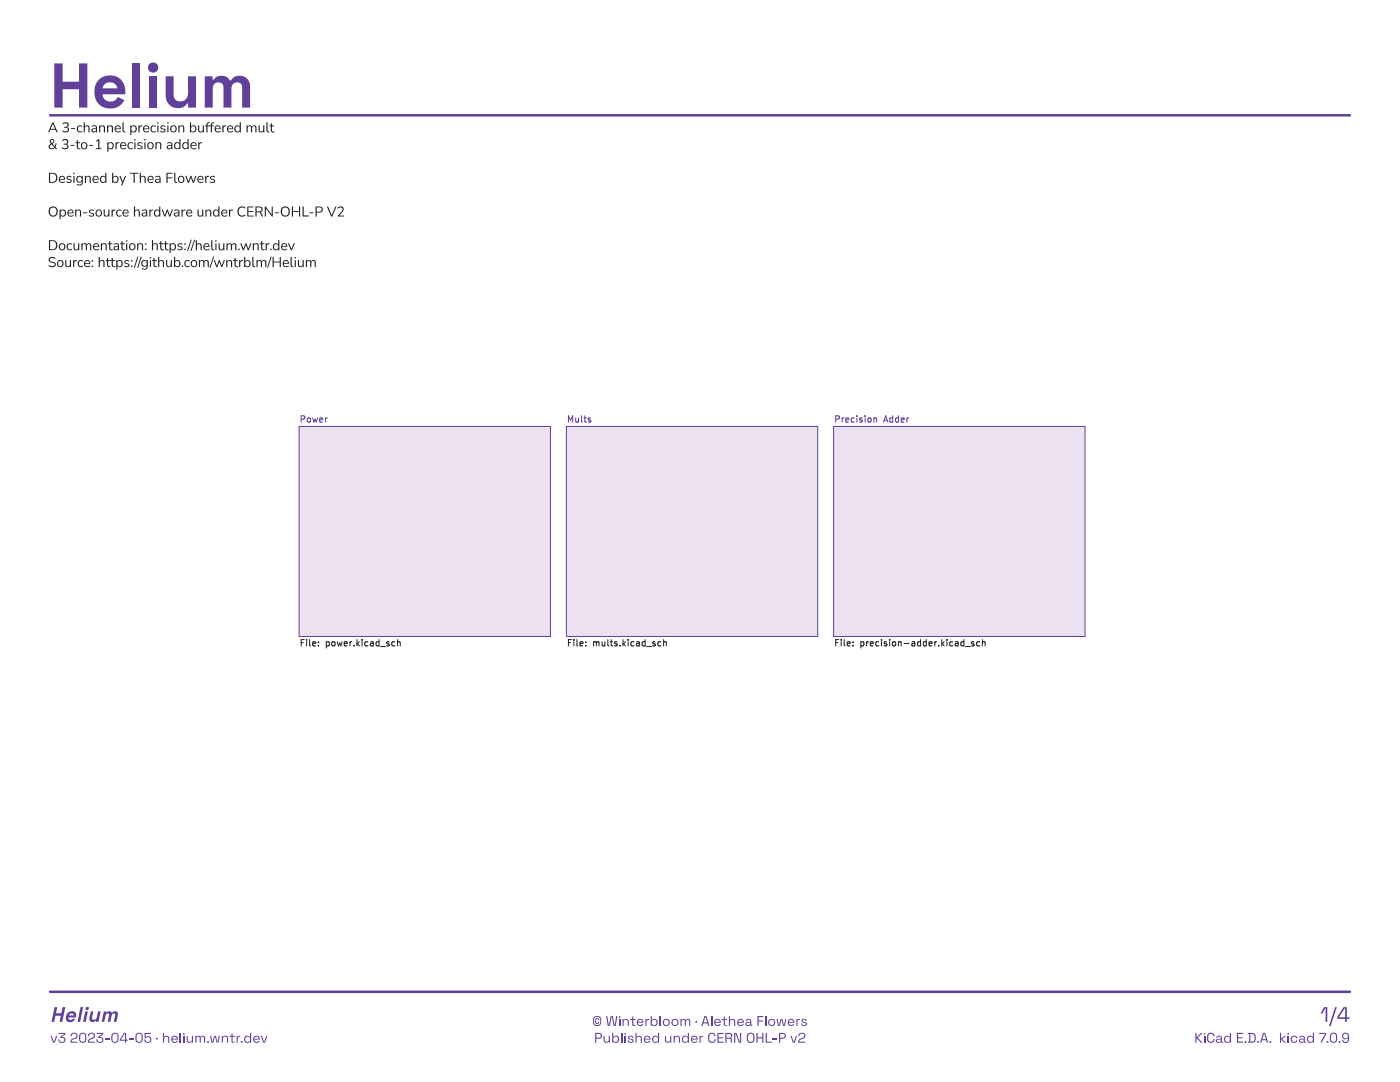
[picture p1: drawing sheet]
<svg xmlns="http://www.w3.org/2000/svg" width="279mm" height="216mm" viewBox="0 0 279 216" stroke-linecap="round" stroke-linejoin="round" font-family="sans-serif">
<g fill="#614099">
<path d="M238.6 206.1h.2v.9l.9-.9h.3l-1 1 1 1h-.3l-.9-.9v.9h-.2z" fill-rule="evenodd"/>
<path d="M240.3 206.7h.2v1.4h-.2z" fill-rule="evenodd"/>
<path d="M241.1 206.3l.7-.2 .5 .3 .1 .4h-.2l-.2-.4-.3-.1-.4 .1-.2 .3 .1 .8 .2 .3h.5l.3-.5h.2l-.1 .4-.2 .3-.7 .1-.4-.3-.1-1z" fill-rule="evenodd"/>
<path d="M242.9 206.8l.4-.1 .4 .1 .2 1 .2 .1v.2l-.3-.1-.1-.1-.4 .2-.5-.1-.1-.3 .6 .2 .3-.4-.5-.1-.4 .3 .2-.4h.7v-.3l-.2-.1h-.3l-.2 .2h-.2z" fill-rule="evenodd"/>
<path d="M244.5 206.8l.5-.1 .5 .2v-.8h.2v2h-.2v-.3l-.5 .3-.5-.2-.2-.5h.2l.1 .4 .4 .1 .3-.1 .2-.4-.2-.4-.3-.2-.4 .2-.1 .4h-.2z" fill-rule="evenodd"/>
<path d="M246.8 206.1h1.3v.2h-1v.7h.9v.2h-.9v.6h1v.3h-1.3z" fill-rule="evenodd"/>
<path d="M249 206.1h1l.5 .3 .1 1-.3 .5-1.3 .2v-.2h.3v-1.6h.2v1.5h.7l.2-.5-.2-.9-1.2-.1z" fill-rule="evenodd"/>
<path d="M252.1 206.1h.4l.6 2h-.2l-.2-.5h-.8l-.2 .5h-.2l.2-.7h.9l-.3-1.2-.4 1.2h-.2z" fill-rule="evenodd"/>
<path d="M255.5 206.1h.2v1.2l.6-.6h.3l-.7 .7 .8 .7h-.3l-.7-.6v.6h-.2z" fill-rule="evenodd"/>
<path d="M257 206.7h.2v1.4h-.2z" fill-rule="evenodd"/>
<path d="M257.8 206.8l.5-.1 .5 .2 .1 .3h-.2l-.2-.3h-.3l-.3 .1-.1 .3 .1 .4 .3 .2 .3-.1 .2-.3 .2 .1-.2 .4-.5 .1-.5-.2-.1-.6z" fill-rule="evenodd"/>
<path d="M259.4 206.8l.5-.1 .4 .1 .1 1 .2 .1v.2l-.3-.1-.1-.1-.4 .2-.5-.1-.1-.3 .7 .2 .3-.4-.5-.1-.5 .3 .3-.4h.7v-.3l-.2-.1h-.3l-.2 .2h-.2z" fill-rule="evenodd"/>
<path d="M261 206.8l.5-.1 .5 .2v-.8h.2v2h-.2v-.3l-.4 .3-.6-.2-.2-.5h.2l.2 .4 .3 .1 .4-.1 .1-.4-.1-.4-.4-.2-.3 .2-.2 .4h-.2z" fill-rule="evenodd"/>
<path d="M263.3 206.1h1.4v.3l-.9 1.7h-.2v-.3l.8-1.5h-1.1z" fill-rule="evenodd"/>
<path d="M265.6 206.3l.7-.2 .5 .3v1.1l-.3 .5-.6 .1-.4-.3-.1-.5h.2l.2 .4 .3 .2 .4-.1 .1-.4v-.9l-.4-.2-.5 .1-.1 .9h-.2v-.7z" fill-rule="evenodd"/>
<path d="M268 206.3l.7-.2 .5 .3v1.2l-.3 .4-.6 .1-.4-.3-.1-.3h.3l.2 .3 .4 .1 .3-.4v-.3l-.3 .2h-.4l-.3-.2-.2-.4 .3-.1 .2 .4 .4 .1 .3-.3-.1-.5-.5-.1-.3 .2v.2h-.3z" fill-rule="evenodd"/>
<path d="M10.1 206.7h.2l.4 1.2 .5-1.2h.2l-.5 1.4h-.3z" fill-rule="evenodd"/>
<path d="M11.7 206.1h1.3v.3l-.7 .5 .5 .1 .2 .2v.5l-.2 .3h-.9l-.2-.2-.1-.4h.3v.3l.3 .2 .5-.1 .1-.5-.7-.2v-.3l.7-.5h-1.1z" fill-rule="evenodd"/>
<path d="M14.3 206.3l.6-.2 .5 .2v.7l-1 .5-.1 .4h1.2v.2h-1.4l.1-.7 .9-.4 .1-.3-.1-.3-.3-.1-.4 .1-.1 .4h-.2z" fill-rule="evenodd"/>
<path d="M16 206.3l.6-.2 .5 .3 .1 1.1-.3 .5-.6 .1-.4-.3-.1-.5h.2l.1 .4 .4 .2 .3-.1 .2-.4v-.9l-.5-.2-.4 .1-.1 .9h-.2v-.7z" fill-rule="evenodd"/>
<path d="M17.7 206.3l.6-.2 .6 .2-.1 .7-.9 .5-.1 .4h1.1v.2h-1.3l.1-.7 .8-.4 .2-.3-.1-.3-.4-.1-.3 .1-.1 .4h-.2z" fill-rule="evenodd"/>
<path d="M19.3 206.1h1.3v.3l-.7 .5 .4 .1 .3 .2v.5l-.3 .3h-.8l-.2-.2-.1-.4h.2l.1 .3 .2 .2 .6-.1v-.5l-.7-.2v-.3l.8-.5h-1.1z" fill-rule="evenodd"/>
<path d="M21 207.2h.8v.2h-.8z" fill-rule="evenodd"/>
<path d="M22.4 206.3l.7-.2 .5 .3 .1 1.1-.4 .5-.6 .1-.4-.3-.1-.5h.2l.2 .4 .3 .2 .4-.1 .1-.4v-.9l-.4-.2-.5 .1-.1 .9h-.2v-.7z" fill-rule="evenodd"/>
<path d="M24.7 206.1h.5v1.4h.3v.2h-.3v.4h-.3v-.4h-1v-.2h1v-1.3l-.7 1.3h-.3z" fill-rule="evenodd"/>
<path d="M25.8 207.2h.8v.2h-.8z" fill-rule="evenodd"/>
<path d="M27.2 206.3l.7-.2 .5 .3 .1 1.1-.4 .5-.6 .1-.4-.3-.1-.5h.3l.1 .4 .3 .2 .4-.1 .2-.4-.1-.9-.4-.2-.4 .1-.1 .9h-.3v-.7z" fill-rule="evenodd"/>
<path d="M28.9 206.1h1.2v.2h-1v.7l.5-.2 .5 .3 .1 .5-.3 .4-.6 .1-.4-.3-.1-.4h.2l.1 .4 .4 .1 .3-.1 .2-.4-.1-.3-.3-.1-.7 .2z" fill-rule="evenodd"/>
<path d="M32.5 206.1h.2v.8l.5-.2 .5 .2 .1 1.2h-.2l-.1-1.1-.3-.1-.4 .2-.1 1h-.2z" fill-rule="evenodd"/>
<path d="M34.4 206.8l.5-.1 .5 .2 .1 .5h-1.1l.3 .5h.4l.2-.3 .2 .1-.2 .3-.5 .1-.5-.2-.1-.6h1.1l-.1-.3-.3-.2-.4 .2-.1 .3h-.2z" fill-rule="evenodd"/>
<path d="M35.9 206.1h.2v2h-.2z" fill-rule="evenodd"/>
<path d="M36.6 206.7h.2v1.4h-.2z" fill-rule="evenodd"/>
<path d="M37.3 206.7h.2v1l.3 .2 .4-.2 .1-1h.2v1.4h-.2v-.3l-.4 .3-.5-.2-.1-.3z" fill-rule="evenodd"/>
<path d="M39 206.7h.2v.2l.5-.2 .3 .2 .3-.2h.5l.1 .3v1.1h-.2v-1l-.3-.2-.3 .2v1h-.3v-1l-.3-.2-.3 .2v1h-.2z" fill-rule="evenodd"/>
<path d="M41.9 206.7h.3l.2 1.2 .3-1.2h.4l.3 1.2 .3-1.2h.2l-.3 1.4h-.4l-.3-1.3-.3 1.3h-.4z" fill-rule="evenodd"/>
<path d="M44.3 206.7h.2v.2l.4-.2 .5 .1 .1 .3v1h-.2v-1.1l-.4-.1-.4 .2v1h-.2z" fill-rule="evenodd"/>
<path d="M46.2 206.2h.2v.5h.5v.2h-.5v.9l.4 .1v.2l-.6-.1v-1.1h-.4v-.2h.4z" fill-rule="evenodd"/>
<path d="M47.2 206.7h.2l.1 .2 .5-.2v.2l-.5 .2-.1 1h-.2z" fill-rule="evenodd"/>
<path d="M48.9 206.8l.5-.1 .5 .2v-.8h.2v2h-.2v-.3l-.4 .3-.6-.2-.2-.5h.2l.2 .4 .3 .1 .4-.1 .1-.4-.1-.4-.4-.2-.3 .2-.2 .4h-.2z" fill-rule="evenodd"/>
<path d="M50.7 206.8l.5-.1 .5 .2 .2 .5h-1.2l.4 .5h.3l.2-.3 .2 .1-.2 .3-.5 .1-.4-.2-.2-.6h1.1l-.1-.3-.3-.2-.3 .2-.2 .3h-.2z" fill-rule="evenodd"/>
<path d="M52 206.7h.3l.4 1.2 .4-1.2h.3l-.5 1.4h-.4z" fill-rule="evenodd"/>
<path d="M264.2 201h.7v2.9h-.4v-2.7l-.6 1h-.4z" fill-rule="evenodd"/>
<path d="M266.5 201h.3l-1.2 3.7h-.4z" fill-rule="evenodd"/>
<path d="M268.1 201h.7v2h.5v.3h-.5v.6h-.4v-.6h-1.5v-.3h1.5v-1.8l-1.1 1.8h-.4z" fill-rule="evenodd"/>
<path d="M10.9 201h.5l-.2 1.2h1l.3-1.2h.5l-.6 2.9h-.5l.2-1.2h-1l-.3 1.2h-.5z" fill-rule="evenodd"/>
<path d="M13.5 202.1l.9-.3h.4l.3 .3 .1 .4-.1 .5h-1.4v.3l.2 .2h.4l.3-.3 .4 .2-.4 .4-.7 .2-.6-.4-.2-.4 .1-.6h1.5l-.1-.3-.3-.1-.3 .1-.3 .3h-.5z" fill-rule="evenodd"/>
<path d="M16.1 201h.5l-.6 2.9h-.5z" fill-rule="evenodd"/>
<path d="M17 201.8h.5l-.4 2.1h-.5z" fill-rule="evenodd"/>
<path d="M18.1 201.8h.5l-.2 1.4 .1 .2 .2 .1 .6-.4 .3-1.3h.5l-.4 2.1h-.6l.1-.3-.6 .3-.6-.2-.2-.5z" fill-rule="evenodd"/>
<path d="M20.7 201.8h.5v.2l.4-.2 .5 .1a.41 .41 0 0 0 .7-.1l.5 .1 .2 .3-.3 1.7h-.5l.3-1.4-.3-.3-.4 .3-.3 1.4h-.5l.3-1.4-.3-.3-.4 .3-.3 1.4h-.5z" fill-rule="evenodd"/>
<path d="M118.9 203.2l.4-.1 .2 .2 .1 .3h-.2l-.1-.3-.3 .2 .1 .6h.2l.1-.2h.2l-.2 .4h-.4l-.2-.2z" fill-rule="evenodd"/>
<path d="M118.6 202.9l.7-.2 .6 .3 .1 1-.3 .6-.7 .1-.5-.3-.1-.5h.2l.1 .5 .4 .2 .5-.2 .2-.4-.1-.8-.4-.3-.6 .2-.1 .8h-.2v-.6z" fill-rule="evenodd"/>
<path d="M121 202.7h.2l.3 1.9 .4-1.9h.4l.4 1.9 .3-1.9h.2l-.3 2h-.4l-.4-1.8-.4 1.8h-.4z" fill-rule="evenodd"/>
<path d="M123.5 203.3h.3v1.4h-.3z" fill-rule="evenodd"/>
<path d="M124.2 203.3h.2v.3l.5-.3 .5 .2 .1 .3v.9h-.2l-.1-1-.3-.2-.4 .2v1h-.3z" fill-rule="evenodd"/>
<path d="M126.2 202.8h.2v.5h.4v.2h-.4v1h.4v.2l-.6-.1v-1.1h-.4v-.2h.4z" fill-rule="evenodd"/>
<path d="M127.3 203.5l.5-.2 .5 .2 .1 .6h-1.1l.3 .4h.4l.2-.2 .2 .1-.2 .2-.5 .1-.5-.2-.1-.6h1.1l-.1-.3-.3-.1-.4 .1-.1 .3h-.2z" fill-rule="evenodd"/>
<path d="M128.8 203.3h.2l.1 .2 .4-.2v.2l-.5 .2v1h-.2z" fill-rule="evenodd"/>
<path d="M129.9 202.7h.2v.8l.6-.2 .5 .3v.6l-.3 .5h-.5l-.3-.2v.2h-.2v-.7h.2l.1 .4 .4 .1 .3-.1 .1-.4-.1-.4-.3-.1-.4 .1-.1 .4h-.2z" fill-rule="evenodd"/>
<path d="M131.7 202.7h.2v2h-.2z" fill-rule="evenodd"/>
<path d="M132.5 203.5l.5-.2 .5 .2 .2 .6-.2 .5-.6 .1-.4-.2-.2-.5h.2l.1 .4 .4 .1 .3-.1 .2-.4-.2-.4-.3-.1-.4 .1-.1 .4h-.2z" fill-rule="evenodd"/>
<path d="M134.2 203.5l.5-.2 .5 .2 .2 .6-.2 .5-.5 .1-.5-.2-.2-.5h.2l.2 .4 .3 .1 .4-.1 .1-.4-.1-.4-.4-.1-.4 .1-.1 .4h-.2z" fill-rule="evenodd"/>
<path d="M135.8 203.3h.2l.1 .2 .5-.2 .2 .2 .4-.2 .4 .1 .2 .3v1h-.3v-1l-.3-.2-.3 .2v1h-.2v-1l-.3-.2-.4 .2v1h-.2z" fill-rule="evenodd"/>
<path d="M140.6 202.7h.4l.6 2h-.2l-.2-.5h-.8l-.2 .5h-.2l.2-.7h.9l-.3-1.1-.4 1.1h-.2z" fill-rule="evenodd"/>
<path d="M141.9 202.7h.2v2h-.2z" fill-rule="evenodd"/>
<path d="M142.7 203.5l.5-.2 .5 .2 .2 .6h-1.2l.4 .4h.3l.2-.2 .2 .1-.2 .2-.5 .1-.4-.2-.2-.6h1.1l-.1-.3-.3-.1-.3 .1-.2 .3h-.2z" fill-rule="evenodd"/>
<path d="M144.4 202.8h.3v.5h.4v.2h-.4v1h.3v.2l-.5-.1-.1-1.1h-.4v-.2h.4z" fill-rule="evenodd"/>
<path d="M145.5 202.7h.2v.9l.5-.3 .5 .2v1.2h-.2v-1l-.4-.2-.3 .2-.1 1h-.2z" fill-rule="evenodd"/>
<path d="M147.3 203.5l.5-.2 .5 .2 .2 .6h-1.2l.4 .4h.3l.2-.2 .2 .1-.2 .2-.5 .1-.4-.2-.2-.6h1.1l-.1-.3-.3-.1-.3 .1-.2 .3h-.2z" fill-rule="evenodd"/>
<path d="M148.9 203.5l.5-.2 .4 .1 .2 1.1h.1v.2h-.2l-.1-.2-.4 .2-.5-.1-.2-.3 .7 .2 .3-.3-.5-.1-.5 .2 .3-.3 .7-.1v-.3l-.2-.1h-.3l-.2 .3-.2-.1z" fill-rule="evenodd"/>
<path d="M151.2 202.7h1.1v.3h-.9v.6h.9v.2h-.9v.9h-.2z" fill-rule="evenodd"/>
<path d="M152.7 202.7h.2v2h-.2z" fill-rule="evenodd"/>
<path d="M153.5 203.5l.5-.2 .5 .2 .2 .6-.2 .5-.5 .1-.5-.2-.2-.5h.2l.2 .4 .3 .1 .3-.1 .2-.4-.1-.4-.4-.1-.4 .1-.1 .4h-.2z" fill-rule="evenodd"/>
<path d="M155 203.3h.2l.2 1.3 .4-1.3h.3l.3 1.3 .3-1.3h.2l-.2 1.4h-.4l-.3-1.2-.4 1.2h-.3z" fill-rule="evenodd"/>
<path d="M157.4 203.5l.5-.2 .5 .2 .2 .6h-1.2l.4 .4h.3l.2-.2 .2 .1-.2 .2-.5 .1-.4-.2-.2-.6h1.1l-.1-.3-.3-.1-.3 .1-.2 .3h-.2z" fill-rule="evenodd"/>
<path d="M158.9 203.3h.3v.2l.5-.2v.2l-.5 .2v1h-.3z" fill-rule="evenodd"/>
<path d="M160 203.4l.5-.1 .4 .2 .1 .2h-.2l-.3-.2-.3 .2 .8 .4 .1 .3-.2 .2-.5 .1-.4-.2-.1-.2 .2-.1 .3 .3h.3l.2-.2-.1-.1-.8-.3z" fill-rule="evenodd"/>
<path d="M118.8 206.1h1l.3 .5v.3l-.2 .3-.9 .1v.8h-.2v-1.8h.2v.8l.7-.1 .2-.4-.2-.3h-.9z" fill-rule="evenodd"/>
<path d="M120.5 206.7h.2v1l.3 .2 .4-.2 .1-1h.2v1.4h-.2v-.3l-.4 .3-.5-.2-.1-.3z" fill-rule="evenodd"/>
<path d="M122.2 206.1h.2v.8l.6-.2 .5 .3 .1 .6-.3 .4-.5 .1-.4-.3v.3h-.2v-.7h.2l.1 .4 .4 .1 .3-.1 .2-.4-.2-.4-.3-.2-.4 .2-.1 .4h-.2z" fill-rule="evenodd"/>
<path d="M124 206.1h.2v2h-.2z" fill-rule="evenodd"/>
<path d="M124.7 206.7h.2v1.4h-.2z" fill-rule="evenodd"/>
<path d="M125.4 206.8l.5-.1 .4 .1 .1 .3h-.2l-.3-.3-.4 .2 .9 .5 .1 .3-.2 .2-.5 .1-.4-.2-.1-.3h.2l.3 .3h.3l.1-.2v-.2l-.8-.2z" fill-rule="evenodd"/>
<path d="M126.8 206.1h.3v.8l.5-.2 .4 .2 .1 1.2h-.2l-.1-1.1-.3-.1-.4 .2v1h-.3z" fill-rule="evenodd"/>
<path d="M128.7 206.8l.5-.1 .5 .2 .1 .5h-1.1l.3 .5h.4l.2-.3 .2 .1-.2 .3-.5 .1-.5-.2-.1-.6h1.1l-.1-.3-.3-.2-.4 .2-.1 .3h-.2z" fill-rule="evenodd"/>
<path d="M130.3 206.8l.5-.1 .5 .2v-.8h.2v2h-.2v-.3l-.4 .3-.6-.2-.2-.5h.3l.1 .4 .4 .1 .3-.1 .1-.4-.1-.4-.4-.2-.3 .2-.1 .4h-.3z" fill-rule="evenodd"/>
<path d="M132.7 206.7h.2l.1 1 .3 .2 .4-.2 .1-1h.2v1.4h-.2v-.3l-.5 .3-.5-.2-.1-.3z" fill-rule="evenodd"/>
<path d="M134.4 206.7h.3v.2l.4-.2 .5 .1 .1 .3v1h-.2l-.1-1.1-.3-.1-.4 .2v1h-.3z" fill-rule="evenodd"/>
<path d="M136.3 206.8l.5-.1 .5 .2v-.8h.2v2h-.2v-.3l-.5 .3-.5-.2-.2-.5h.2l.1 .4 .4 .1 .4-.1 .1-.4-.1-.4-.4-.2-.4 .2-.1 .4h-.2z" fill-rule="evenodd"/>
<path d="M138.1 206.8l.5-.1 .5 .2 .1 .5h-1.1l.3 .5h.4l.2-.3 .2 .1-.2 .3-.5 .1-.5-.2-.1-.6h1.1l-.1-.3-.3-.2-.3 .2-.2 .3h-.2z" fill-rule="evenodd"/>
<path d="M139.6 206.7h.2l.1 .2 .4-.2v.2l-.4 .2-.1 1h-.2z" fill-rule="evenodd"/>
<path d="M141.5 206.3l.7-.2 .5 .3 .1 .4h-.2l-.1-.4-.4-.1-.3 .1-.2 .3v.8l.2 .3h.5l.3-.5h.2l-.1 .4-.2 .3-.7 .1-.4-.3-.1-1z" fill-rule="evenodd"/>
<path d="M143.2 206.1h1.2v.2h-1v.7h.9v.2h-.9v.6h1v.3h-1.2z" fill-rule="evenodd"/>
<path d="M144.7 206.1h1l.4 .2v.5l-.3 .3 .3 .2v.8h-.3v-.7l-.1-.1h-.7v.8h-.3v-1.8h.3v.7h.7l.2-.3-.1-.3-1.1-.1z" fill-rule="evenodd"/>
<path d="M146.5 206.1h.5l.7 1.8v-1.8h.2v2h-.4l-.7-1.9-.1 1.9h-.2z" fill-rule="evenodd"/>
<path d="M149.2 206.3l.7-.2 .6 .3 .1 1.1-.4 .5-.6 .1-.5-.3-.1-.5h.3l.1 .4 .4 .2 .4-.1 .1-.4v-.8l-.5-.3-.4 .2-.1 .8h-.3l.1-.7z" fill-rule="evenodd"/>
<path d="M151 206.1h.2v.9h.9v-.9h.3v2h-.3v-.9h-.9v.9h-.2z" fill-rule="evenodd"/>
<path d="M152.8 206.1h.2v1.7h1v.3h-1.2z" fill-rule="evenodd"/>
<path d="M154.2 207.2h.8v.2h-.8z" fill-rule="evenodd"/>
<path d="M155.5 206.1h1l.3 .5v.3l-.2 .3-.9 .1v.8h-.2v-1.8h.2v.8l.7-.1 .2-.4-.2-.3h-.9z" fill-rule="evenodd"/>
<path d="M157.7 206.7h.3l.4 1.2 .4-1.2h.3l-.5 1.4h-.4z" fill-rule="evenodd"/>
<path d="M159.5 206.3l.6-.2 .5 .2v.7l-.9 .5-.2 .4h1.2v.2h-1.4l.2-.7 .8-.4 .2-.3-.1-.3-.4-.1-.4 .1-.1 .4h-.2z" fill-rule="evenodd"/>
<circle cx="240.4" cy="206.3" r=".17"/>
<circle cx="248.6" cy="207.9" r=".19"/>
<circle cx="251" cy="207.9" r=".19"/>
<circle cx="253.5" cy="207.9" r=".19"/>
<circle cx="257.1" cy="206.3" r=".17"/>
<circle cx="264.9" cy="207.9" r=".19"/>
<circle cx="267.3" cy="207.9" r=".19"/>
<circle cx="31.3" cy="207.3" r=".19"/>
<circle cx="36.7" cy="206.3" r=".17"/>
<circle cx="41.5" cy="207.9" r=".19"/>
<circle cx="48.2" cy="207.9" r=".19"/>
<circle cx="17.4" cy="201.2" r=".35"/>
<circle cx="123.7" cy="202.9" r=".17"/>
<circle cx="139" cy="203.9" r=".19"/>
<circle cx="124.8" cy="206.3" r=".17"/>
</g>
<path d="M10 23h259.4M10 197.9h259.4" fill="none" stroke="#614099" stroke-width=".5"/>
<g fill="#614099">
<path d="M10.8 12.7h1.7v3.6h3.3v-3.6h1.6v8.8h-1.6v-3.7h-3.3v3.7h-1.7z" fill-rule="evenodd"/>
<path d="M19.7 15.9l.6-.5 .8-.3 .9-.1 .8 .1 1.3 .8 .5 .6 .3 .8 .1 1.5h-4.5a1.6 1.6 0 0 0 1.3 1.4 1.6 1.6 0 0 0 1.7-.9l1.3 .7-.5 .7-1.1 .8-1.7 .1-1-.3-.8-.6-.6-.8-.2-1.1v-1.2h4.5a1.49 1.49 0 0 0-1.5-1.2 1.49 1.49 0 0 0-1.4 1.2h-1.6l.3-.9z" fill-rule="evenodd"/>
<path d="M26.4 12.7h1.6v8.8h-1.6z" fill-rule="evenodd"/>
<path d="M29.8 15.2h1.5v6.3h-1.5z" fill-rule="evenodd"/>
<path d="M33.1 15.2h1.6v3.6a1.43 1.43 0 0 0 1.5 1.4 1.43 1.43 0 0 0 1.3-1.5v-3.5h1.6v6.3h-1.6v-.8h-.2a2.39 2.39 0 0 1-2.7 .7 2.39 2.39 0 0 1-1.5-2.4z" fill-rule="evenodd"/>
<path d="M40.9 15.2h1.5v.7h.3a1.95 1.95 0 0 1 3.2 .2h.2a2.07 2.07 0 0 1 2.4-.9 2.07 2.07 0 0 1 1.4 2.2v4.1h-1.6v-4a1.09 1.09 0 0 0-1.2-1 1.09 1.09 0 0 0-.9 1.3v3.7h-1.6v-4a1.09 1.09 0 0 0-1.2-1 1.09 1.09 0 0 0-.9 1.3v3.7h-1.6z" fill-rule="evenodd"/>
<circle cx="30.6" cy="13.5" r="1.02"/>
</g>
<g fill="#241f1f">
<path d="M10.5 24.4l.2 .1 .7 1.9h-.1l-.2-.5h-1.1l-.2 .5h-.2l.3-.7h1.1l-.4-1-.5 1h-.2z" fill-rule="evenodd"/>
<path d="M12.5 24.6l.6-.2 .6 .2v.5l-.3 .3 .3 .2 .1 .3-.3 .4-.5 .1-.5-.2v-.2l.8 .2 .2-.3-.1-.3-.6-.2 .6-.2v-.5l-.4-.1-.4 .2z" fill-rule="evenodd"/>
<path d="M14.2 25.6l.8 .1h-.8z" fill-rule="evenodd"/>
<path d="M15.5 25.2l.5-.2 .4 .2v.1l-.6-.1-.2 .5 .1 .5 .7-.1v.2l-.5 .1-.4-.2-.2-.6z" fill-rule="evenodd"/>
<path d="M16.7 24.4l.2 .1v.8l.5-.3 .4 .2v1.2l-.1-.1-.1-1-.2-.1-.4 .2-.1 1h-.2z" fill-rule="evenodd"/>
<path d="M18.3 25.1l.8-.1 .3 .5-.1 .9h-.1v-.2l-.4 .2-.5-.1-.1-.3h.3l.3 .3 .3-.3a.17 .17 0 0 0 0-.3 .17 .17 0 0 0-.2 .1l-.7 .2 .2-.3 .4-.1a.23 .23 0 0 0 .3-.2 .23 .23 0 0 0-.3-.2l-.4 .1z" fill-rule="evenodd"/>
<path d="M19.8 25h.2v.3l.4-.3 .5 .2v1.2l-.2-.1v-1l-.3-.1-.3 .2-.1 1h-.2z" fill-rule="evenodd"/>
<path d="M21.4 25h.2v.3l.4-.3 .4 .2 .1 1.2-.2-.1v-1l-.3-.1-.4 .2v1h-.2z" fill-rule="evenodd"/>
<path d="M23.1 25.2l.4-.2 .4 .2 .2 .6h-1l.2 .4 .7-.1 .1 .2-.6 .1-.5-.2-.1-.6h1l-.1-.3-.3-.1-.3 .1-.1 .3h-.2z" fill-rule="evenodd"/>
<path d="M24.5 24.4l.2 .1v1.6l.3 .2v.1h-.4l-.1-.3z" fill-rule="evenodd"/>
<path d="M26 25h.2v.3l.3-.3 .5 .1 .3 .6-.1 .4-.2 .3h-.5l-.3-.2-.1 .7-.1-.1v-1.1h.2l.1 .4 .4 .2 .3-.2 .1-.4-.2-.4-.3-.1-.3 .1-.1 .4h-.2z" fill-rule="evenodd"/>
<path d="M27.7 25h.1l.1 .3 .2-.3 .3 .1-.5 .3-.1 1-.2-.1z" fill-rule="evenodd"/>
<path d="M28.7 25.2l.5-.2 .4 .2 .1 .6h-.9l.2 .4 .7-.1v.2l-.5 .1-.5-.2-.2-.6h1.1l-.1-.3-.3-.1-.3 .1-.1 .3h-.3z" fill-rule="evenodd"/>
<path d="M30.2 25.2l.5-.2 .4 .2v.1l-.6-.1-.2 .4 .1 .6 .7-.1v.2l-.5 .1-.4-.2-.2-.6z" fill-rule="evenodd"/>
<path d="M31.4 25.1h.2l-.1 1.3-.1-.1z" fill-rule="evenodd"/>
<path d="M32.1 25.1l.5-.1 .4 .2-.1 .1-.5-.1-.2 .2 .1 .2 .7 .2v.3l-.1 .2-.5 .1-.4-.1v-.2l.7 .1 .1-.1-.1-.2-.6-.3z" fill-rule="evenodd"/>
<path d="M33.4 25.1h.2l-.1 1.3-.1-.1z" fill-rule="evenodd"/>
<path d="M34.1 25.2l.6-.2 .4 .2 .2 .6-.3 .5-.5 .1-.4-.2-.1-.5h.2l.1 .4 .3 .2 .3-.2 .1-.3-.1-.4-.3-.2-.3 .1-.1 .4h-.2z" fill-rule="evenodd"/>
<path d="M35.6 25h.2v.3l.4-.3 .5 .2v1.2l-.1-.1-.1-1-.2-.1-.4 .2-.1 1h-.2z" fill-rule="evenodd"/>
<path d="M37.9 24.4l.2 .1v.8l.5-.3 .5 .3 .1 .7-.4 .4h-.4l-.3-.2v.2h-.2v-.7h.2l.1 .4 .4 .2 .3-.2 .1-.4-.1-.4-.3-.1-.4 .1-.1 .4h-.2z" fill-rule="evenodd"/>
<path d="M39.6 25l.2 .1v1l.3 .2 .3-.3 .1-.9 .2-.1v1.4h-.2v-.2l-.4 .2-.5-.1z" fill-rule="evenodd"/>
<path d="M41.3 24.5h.6l-.5 .3v.2l.4 .1-.4 .1v1.1l-.1 .1-.1-.1v-1.1l-.3-.1 .3-.1z" fill-rule="evenodd"/>
<path d="M42.2 24.5h.6l-.5 .3v.2l.4 .1-.4 .1v1.1l-.1 .1-.1-.1v-1.1l-.3-.1 .3-.1z" fill-rule="evenodd"/>
<path d="M43 25.2l.4-.2 .5 .2 .1 .6h-1l.3 .4 .7-.1v.2l-.6 .1-.4-.2-.2-.6h1.1l-.1-.3-.3-.1-.3 .1-.2 .3h-.2z" fill-rule="evenodd"/>
<path d="M44.4 25h.2v.3l.3-.3 .3 .1-.5 .3-.2 1-.1-.1z" fill-rule="evenodd"/>
<path d="M45.5 25.2l.4-.2 .5 .2 .1 .6h-1l.2 .4 .7-.1 .1 .2-.6 .1-.5-.2-.1-.6h1l-.1-.3-.3-.1-.2 .1-.2 .3h-.2z" fill-rule="evenodd"/>
<path d="M47 25.2l.4-.2 .4 .3v-.8l.2-.1v2h-.1l-.1-.2-.4 .2-.5-.2-.1-.5h.2l.1 .4 .3 .2 .3-.2 .1-.4v-.3l-.4-.2-.3 .1-.1 .4h-.2z" fill-rule="evenodd"/>
<path d="M49.2 25h.2v.3l.2-.3h.4l.3 .3 .3-.3 .4 .1 .2 .3v1l-.2-.1-.1-1-.2-.1-.3 .2-.1 1h-.2v-1l-.3-.2-.3 .2-.1 1h-.1z" fill-rule="evenodd"/>
<path d="M51.6 25l.2 .1 .1 1 .2 .2 .4-.3v-.9l.2-.1v1.4h-.2v-.2l-.3 .2-.5-.1z" fill-rule="evenodd"/>
<path d="M53.2 24.4l.2 .1v1.6l.4 .2-.1 .1h-.3l-.2-.3z" fill-rule="evenodd"/>
<path d="M54.1 24.6h.2v.4l.4 .1v.1h-.4v.9l.4 .1v.2h-.4l-.2-.2-.1-1-.2-.1 .2-.1z" fill-rule="evenodd"/>
<path d="M10 27.9l.5-.2 .3 .2v.4l-.3 .4 .4 .5 .2-.6h.1l-.1 .8 .2 .4-.4-.3-.5 .3-.6-.2-.1-.3h.2l.1 .2 .3 .1 .5-.2-.5-.6-.4 .5h-.2l.1-.3 .4-.3-.3-.5h.2l.2 .3 .4-.3-.3-.3-.5 .3z" fill-rule="evenodd"/>
<path d="M12.4 28l.6-.3 .6 .3v.4l-.3 .3 .3 .3 .1 .3-.3 .4-.5 .1-.5-.3v-.1l.8 .2 .2-.4-.1-.3-.6-.1 .6-.2v-.5l-.4-.1-.4 .1z" fill-rule="evenodd"/>
<path d="M14.1 28.9l.8 .1-.8 .1z" fill-rule="evenodd"/>
<path d="M15.4 28h.2v.4h.4v.2h-.4v.9l.4 .1v.2h-.4l-.2-.3-.1-.9-.3-.1 .3-.1z" fill-rule="evenodd"/>
<path d="M16.3 28.5l.5-.1 .5 .2 .1 .6-.2 .5-.5 .1-.4-.2-.2-.5h.3l.1 .4 .3 .1 .3-.1 .1-.4-.1-.4-.3-.2-.3 .2-.1 .4h-.3z" fill-rule="evenodd"/>
<path d="M17.8 28.9l.8 .1-.7 .1z" fill-rule="evenodd"/>
<path d="M19.2 28.1l.6-.3v1.8h.4v.1h-1.1l.1-.1h.4v-1.6l-.3 .3z" fill-rule="evenodd"/>
<path d="M21.4 28.4h.2v.2l.3-.2h.5l.3 .6-.1 .5-.2 .2-.5 .1-.3-.3-.1 .8-.1-.1v-1.1h.2l.2 .4 .3 .1 .3-.2 .1-.4-.1-.3-.4-.2-.3 .2-.1 .4h-.2z" fill-rule="evenodd"/>
<path d="M23.1 28.4h.2v.2l.2-.2 .3 .1-.5 .3-.1 1-.2-.1z" fill-rule="evenodd"/>
<path d="M24.1 28.5l.5-.1 .4 .1 .2 .6-1 .1 .2 .4 .7-.1v.1l-.5 .2-.5-.2-.1-.6h1l-.1-.3-.3-.2-.3 .1-.1 .4h-.2z" fill-rule="evenodd"/>
<path d="M25.6 28.5l.5-.1 .4 .1v.2l-.6-.1-.2 .4 .1 .5h.7v.2l-.5 .1-.4-.3-.2-.5z" fill-rule="evenodd"/>
<path d="M26.8 28.4l.2 .1-.1 1.3-.1-.1z" fill-rule="evenodd"/>
<path d="M27.5 28.5l.5-.1 .4 .1v.2l-.6-.1-.2 .1 .1 .2 .7 .3 .1 .3-.2 .2-.4 .1-.5-.2 .1-.1 .6 .1 .2-.2-.1-.2-.7-.2z" fill-rule="evenodd"/>
<path d="M28.8 28.4l.2 .1-.1 1.3-.1-.1z" fill-rule="evenodd"/>
<path d="M29.6 28.5l.5-.1 .4 .2 .2 .6-.3 .5-.5 .1-.4-.2-.1-.5h.2l.1 .4 .3 .1 .3-.1 .1-.4v-.4l-.3-.2-.4 .2-.1 .4h-.2z" fill-rule="evenodd"/>
<path d="M31 28.4h.2v.2l.4-.2 .5 .1 .1 1.3-.2-.1-.1-1-.2-.2-.4 .2-.1 1-.2 .1z" fill-rule="evenodd"/>
<path d="M33.4 28.5l.7-.1 .3 .5v.9h-.2v-.3l-.4 .3-.4-.2-.1-.3h.2l.3 .3 .4-.3a.17 .17 0 0 0 0-.2 .17 .17 0 0 0-.3 0l-.6 .2 .1-.2 .4-.1a.25 .25 0 0 0 .4-.3 .23 .23 0 0 0-.4-.2l-.4 .2z" fill-rule="evenodd"/>
<path d="M34.9 28.5l.5-.1 .4 .2v-.8h.2v2h-.2v-.3l-.4 .3-.5-.2-.2-.5h.3l.1 .4 .3 .1 .3-.1 .1-.4-.1-.4-.3-.2-.3 .2-.1 .4h-.3z" fill-rule="evenodd"/>
<path d="M36.5 28.5l.5-.1 .4 .2v-.8h.2v2h-.2v-.3l-.4 .3-.5-.2-.1-.5h.2l.1 .4 .3 .1 .3-.1 .1-.4-.1-.4-.3-.2-.3 .2-.1 .4h-.2z" fill-rule="evenodd"/>
<path d="M38.2 28.5l.4-.1 .5 .1 .1 .6-1 .1 .3 .4 .6-.1 .1 .1-.6 .2-.4-.2-.2-.6h1l-.1-.3-.2-.2-.3 .1-.2 .4h-.2z" fill-rule="evenodd"/>
<path d="M39.6 28.4h.2v.2l.3-.2 .2 .1-.5 .3-.1 1-.1-.1z" fill-rule="evenodd"/>
<path d="M9.8 34.5h1l.5 .3 .1 .9-.3 .6-.5 .2-.8-.1v-1.7h.2v1.6l.9-.1 .3-.7-.3-.7-1.1-.1z" fill-rule="evenodd"/>
<path d="M11.9 35.3l.5-.2 .4 .1 .2 .6-1 .1 .2 .4 .7-.1v.2l-.5 .1-.5-.2-.2-.6h1.1l-.1-.3-.3-.1-.3 .1-.1 .3h-.3z" fill-rule="evenodd"/>
<path d="M13.4 35.2l.4-.1 .5 .2-.1 .1-.5-.1-.2 .2 .1 .1 .7 .3v.3l-.2 .2-.4 .1-.5-.2 .1-.1 .6 .1 .2-.2-.1-.1-.7-.3z" fill-rule="evenodd"/>
<path d="M14.7 35.1l.2 .1-.1 1.3-.1-.1z" fill-rule="evenodd"/>
<path d="M15.4 35.2l.5-.1 .4 .2v-.2h.2v1.4l-.3 .5h-.5l-.4-.2 .1-.1 .7 .1 .2-.3v-.3l-.4 .2-.6-.2-.1-.4h.2l.1 .3 .3 .2 .4-.1 .1-.4-.1-.4-.3-.1-.3 .1-.2 .4h-.2z" fill-rule="evenodd"/>
<path d="M17 35.1h.1l.1 .3 .3-.3 .5 .1 .1 1.3-.2-.1v-1l-.3-.1-.4 .2v.9l-.2 .1z" fill-rule="evenodd"/>
<path d="M18.6 35.3l.5-.2 .4 .1 .2 .6-1 .1 .2 .4 .7-.1v.2l-.5 .1-.5-.2-.1-.6h1l-.1-.3-.3-.1-.3 .1-.1 .3h-.2z" fill-rule="evenodd"/>
<path d="M20.1 35.2l.5-.1 .4 .3v-.9h.2v2h-.2v-.3l-.4 .3-.5-.2-.2-.5h.3l.1 .4 .3 .1 .3-.1 .1-.4-.1-.4-.3-.1-.3 .1-.1 .4h-.3z" fill-rule="evenodd"/>
<path d="M22.4 34.5l.2 .1v.7l.5-.2 .5 .3v.6l-.3 .5h-.4l-.3-.3v.3h-.2v-.7h.2l.1 .4 .3 .1 .3-.1 .1-.4-.1-.4-.3-.1-.3 .1-.1 .4h-.2z" fill-rule="evenodd"/>
<path d="M23.9 35.1h.2l.4 1.1 .4-1.1h.2l-.8 1.9-.1-.1 .2-.4z" fill-rule="evenodd"/>
<path d="M25.9 34.5h1.7v.2h-.7l-.1 1.8-.1-.1v-1.7h-.7z" fill-rule="evenodd"/>
<path d="M27.9 34.5l.2 .1v.7l.4-.2 .5 .2v1.2l-.1-.1-.1-1-.2-.1-.4 .2-.1 .9-.2 .1z" fill-rule="evenodd"/>
<path d="M29.6 35.3l.4-.2 .5 .1 .1 .6-1 .1 .3 .4 .7-.1v.2l-.6 .1-.4-.2-.2-.6h1.1l-.1-.3-.3-.1-.3 .1-.2 .3h-.2z" fill-rule="evenodd"/>
<path d="M31 35.2l.8-.1 .3 .5-.1 .9h-.1l-.1-.3-.3 .3-.5-.1-.1-.3h.3l.2 .2 .4-.2a.17 .17 0 0 0 0-.3 .17 .17 0 0 0-.2 0l-.7 .3 .1-.3 .5-.1a.23 .23 0 0 0 .3-.3 .23 .23 0 0 0-.3-.1l-.4 .1z" fill-rule="evenodd"/>
<path d="M33.3 34.5l1.2 .1-1.1 .1v.7l1 .1-1 .1v.9l-.2-.1z" fill-rule="evenodd"/>
<path d="M34.8 34.5l.2 .1v1.6l.4 .1-.1 .2h-.3l-.2-.3z" fill-rule="evenodd"/>
<path d="M35.7 35.3l.5-.2 .5 .2 .1 .6-.2 .5-.5 .1-.4-.2-.2-.5h.2l.1 .4 .3 .1 .3-.1 .2-.4-.1-.4-.3-.1-.4 .1-.1 .4h-.2z" fill-rule="evenodd"/>
<path d="M37 35.1h.2l.4 1.1 .4-1.1h.2l.4 1.1 .4-1.1h.1l-.4 1.4h-.2l-.4-1.1-.4 1-.2 .1z" fill-rule="evenodd"/>
<path d="M39.6 35.3l.4-.2 .4 .1 .2 .6-1 .1 .2 .4 .7-.1 .1 .2-.6 .1-.5-.2-.1-.6h1l-.1-.3-.3-.1-.3 .1-.1 .3h-.2z" fill-rule="evenodd"/>
<path d="M41 35.1h.2v.3l.2-.3 .3 .1-.5 .3-.1 1-.2-.1z" fill-rule="evenodd"/>
<path d="M42 35.2l.5-.1 .4 .2-.1 .1-.5-.1-.2 .2 .1 .1 .7 .3v.3l-.1 .2-.5 .1-.4-.2v-.1l.6 .1 .2-.2-.1-.1-.6-.3z" fill-rule="evenodd"/>
<path d="M10 41.4l.7-.2 .6 .4 .2 .8-.4 .7-.7 .1-.5-.3-.2-.7h.2l.2 .6 .4 .2 .5-.1 .3-.6-.2-.6-.4-.3-.5 .1-.3 .7h-.2z" fill-rule="evenodd"/>
<path d="M11.9 41.8h.2v.3l.3-.3 .4 .1 .4 .6-.1 .4-.3 .3h-.4l-.3-.2-.1 .7-.1-.1v-1.1h.2l.1 .4 .4 .2 .3-.2 .1-.4-.2-.4-.3-.1-.3 .1-.1 .4h-.2z" fill-rule="evenodd"/>
<path d="M13.6 42l.5-.2 .4 .2 .2 .6h-1l.2 .4 .7-.1v.2l-.5 .1-.5-.2-.2-.6h1.1l-.1-.3-.3-.1-.3 .1-.1 .3h-.3z" fill-rule="evenodd"/>
<path d="M15 41.8h.2v.3l.4-.3 .5 .2 .1 1.2-.2-.1-.1-1-.2-.1-.4 .2-.1 1h-.2z" fill-rule="evenodd"/>
<path d="M16.6 42.4l.8 .1h-.8z" fill-rule="evenodd"/>
<path d="M17.9 41.9l.4-.1 .5 .2-.1 .1-.5-.1-.2 .2 .1 .2 .7 .2v.3l-.2 .2-.4 .1-.5-.1 .1-.2 .6 .1 .2-.1-.1-.2-.7-.3z" fill-rule="evenodd"/>
<path d="M19.2 42l.6-.2 .4 .2 .2 .6-.3 .5-.5 .1-.4-.2-.1-.5h.2l.1 .4 .3 .2 .3-.2 .1-.3-.1-.4-.3-.2-.3 .1-.1 .4h-.2z" fill-rule="evenodd"/>
<path d="M20.7 41.8l.2 .1v1l.3 .2 .4-.3v-.9l.2-.1v1.4h-.2v-.2l-.4 .2-.4-.1z" fill-rule="evenodd"/>
<path d="M22.3 41.8h.2v.3l.3-.3 .2 .1-.5 .3-.1 1-.1-.1z" fill-rule="evenodd"/>
<path d="M23.4 42l.4-.2 .5 .2-.1 .1-.6-.1-.2 .4 .2 .6 .6-.1v.2l-.5 .1-.4-.2-.1-.6z" fill-rule="evenodd"/>
<path d="M24.6 42l.5-.2 .4 .2 .1 .6h-.9l.2 .4 .7-.1v.2l-.5 .1-.5-.2-.2-.6h1.1l-.1-.3-.3-.1-.3 .1-.1 .3h-.3z" fill-rule="evenodd"/>
<path d="M26.8 41.2l.2 .1v.8l.4-.3 .4 .2 .1 1.2-.2-.1-.1-1-.2-.1-.4 .2v1h-.3z" fill-rule="evenodd"/>
<path d="M28.4 41.9l.7-.1 .3 .5v.9h-.2v-.2l-.4 .2-.4-.1-.1-.3h.2l.3 .3 .3-.3a.17 .17 0 0 0 0-.3 .17 .17 0 0 0-.2 .1l-.6 .2 .1-.3 .4-.1a.23 .23 0 0 0 .3-.2 .23 .23 0 0 0-.3-.2l-.4 .1z" fill-rule="evenodd"/>
<path d="M29.8 41.8h.2v.3l.3-.3 .3 .1-.5 .3-.2 1-.1-.1z" fill-rule="evenodd"/>
<path d="M30.9 42l.5-.2 .4 .3v-.8l.2-.1v2h-.2v-.2l-.4 .2-.5-.2-.2-.5h.2l.1 .4 .3 .2 .3-.2 .2-.4-.1-.3-.3-.2-.4 .1-.1 .4h-.2z" fill-rule="evenodd"/>
<path d="M32.3 41.8h.2l.4 1.1 .4-1 .2-.1 .4 1.1 .4-1 .1-.1-.4 1.4h-.2l-.4-1.1-.4 1.1h-.2z" fill-rule="evenodd"/>
<path d="M34.8 41.9l.7-.1 .3 .5v.9h-.2v-.2l-.4 .2-.4-.1-.1-.3h.2l.3 .3 .4-.3a.17 .17 0 0 0 0-.3 .17 .17 0 0 0-.3 .1l-.6 .2 .1-.3 .5-.1a.23 .23 0 0 0 .3-.2 .23 .23 0 0 0-.4-.2l-.4 .1z" fill-rule="evenodd"/>
<path d="M36.3 41.8h.1v.3l.3-.3 .3 .1-.5 .3-.2 1-.1-.1z" fill-rule="evenodd"/>
<path d="M37.3 42l.5-.2 .4 .2 .1 .6h-.9l.2 .4 .7-.1v.2l-.5 .1-.5-.2-.2-.6h1.1l-.1-.3-.3-.1-.3 .1-.1 .3h-.3z" fill-rule="evenodd"/>
<path d="M39.4 41.8l.2 .1 .1 1 .3 .2 .3-.3v-.9l.3-.1-.1 1.4h-.1l-.1-.2-.3 .2-.5-.1z" fill-rule="evenodd"/>
<path d="M41 41.8h.2v.3l.4-.3 .5 .2v1.2l-.2-.1v-1l-.2-.1-.4 .2-.1 1h-.2z" fill-rule="evenodd"/>
<path d="M42.7 42l.5-.2 .4 .3v-.8l.2-.1v2h-.2v-.2l-.4 .2-.5-.2-.2-.5h.2l.1 .4 .3 .2 .3-.2 .2-.4-.1-.3-.3-.2-.4 .1-.1 .4h-.2z" fill-rule="evenodd"/>
<path d="M44.3 42l.5-.2 .4 .2 .1 .6h-.9l.2 .4 .7-.1v.2l-.5 .1-.5-.2-.2-.6h1.1l-.1-.3-.3-.1-.3 .1-.1 .3h-.3z" fill-rule="evenodd"/>
<path d="M45.7 41.8h.2v.3l.3-.3 .3 .1-.5 .3-.2 1-.1-.1z" fill-rule="evenodd"/>
<path d="M47.7 41.4l.6-.2 .7 .2-.1 .2-.5-.2-.5 .1-.3 .7 .3 .7 .5 .1 .5-.2v.2l-.7 .2-.6-.3-.2-.7z" fill-rule="evenodd"/>
<path d="M49.4 41.2l1.2 .1-.1 .1h-.9v.7l1 .1-1 .1v.7h.9l.1 .2h-1.2z" fill-rule="evenodd"/>
<path d="M51 41.2h.9l.4 .2 .1 .6-.4 .3 .4 .9h-.1l-.4-.7-.3-.1h-.4v.8h-.2v-1.8h.2v.8l.8-.1 .2-.3-.2-.4h-1z" fill-rule="evenodd"/>
<path d="M52.9 41.2h.1l1.2 1.6v-1.5l.2-.1v2l-1.3-1.6v1.5l-.2 .1z" fill-rule="evenodd"/>
<path d="M54.9 42.4l.8 .1h-.8z" fill-rule="evenodd"/>
<path d="M56.3 41.4l.7-.2 .7 .4 .1 .8-.4 .7-.7 .1-.5-.3-.2-.7h.3l.1 .6 .5 .2 .5-.1 .2-.6-.1-.6-.5-.3-.5 .1-.2 .7h-.3z" fill-rule="evenodd"/>
<path d="M58.3 41.2l.2 .1v.8h1.2v-.8l.2-.1v2l-.2-.1v-.8h-1.2v.9h-.2z" fill-rule="evenodd"/>
<path d="M60.4 41.2l.2 .1v1.7h1v.2h-1.2z" fill-rule="evenodd"/>
<path d="M61.8 42.4l.8 .1h-.8z" fill-rule="evenodd"/>
<path d="M63 41.2l1.1 .1 .2 .1 .1 .4-.3 .5-.9 .1-.1 .8-.1-.1v-1.7h.2v.8h.8l.2-.4-.2-.4h-1z" fill-rule="evenodd"/>
<path d="M65.3 41.2l.2 .1 .7 1.6 .7-1.6 .2-.1-.8 2-.2-.1z" fill-rule="evenodd"/>
<path d="M67.4 41.4l.6-.2 .5 .2v.7l-.8 .9h.9l.1 .2h-1.3l.8-1.1 .2-.4-.3-.3-.7 .2z" fill-rule="evenodd"/>
<path d="M9.8 47.9l1 .1 .5 .3 .1 .8-.3 .7-.5 .1h-.8v-1.8h.2v1.6l.9-.1 .3-.7-.3-.7-1.1-.1z" fill-rule="evenodd"/>
<path d="M11.9 48.7l.5-.2 .5 .3 .1 .6-.2 .4-.5 .1-.4-.2-.2-.5h.3l.1 .4 .3 .2 .3-.2 .1-.3-.1-.4-.3-.2-.3 .1-.1 .4h-.3z" fill-rule="evenodd"/>
<path d="M13.5 48.7l.5-.2 .4 .2-.1 .1h-.6l-.2 .4 .2 .5h.6v.1l-.5 .1-.4-.2-.1-.6z" fill-rule="evenodd"/>
<path d="M14.7 48.6h.2v1l.3 .2 .3-.2 .1-1h.2v1.3h-.2v-.2l-.4 .3-.4-.2z" fill-rule="evenodd"/>
<path d="M16.3 48.6l.1-.1 .1 .3 .2-.2 .3-.1 .3 .3 .3-.3 .4 .1 .2 .3v1h-.2v-1.1l-.3-.1-.3 .2-.1 1h-.1l-.1-1-.3-.2-.3 .2v1h-.2z" fill-rule="evenodd"/>
<path d="M18.8 48.7l.4-.2 .4 .2 .2 .6-1 .1 .2 .3 .7-.1v.2l-.5 .2-.5-.3-.1-.6h1l-.1-.3-.3-.1-.3 .1-.1 .3h-.2z" fill-rule="evenodd"/>
<path d="M20.1 48.6l.2-.1v.3l.4-.3 .5 .2 .1 1.2h-.2l-.1-1-.2-.2-.4 .2-.1 1h-.2z" fill-rule="evenodd"/>
<path d="M21.8 48.1l.2 .1v.3l.5 .1-.1 .1h-.4v.9l.5 .2v.1h-.4l-.3-.2v-1l-.3-.1 .3-.1z" fill-rule="evenodd"/>
<path d="M22.7 48.7l.8-.1 .3 .5-.1 .8h-.1l-.1-.2-.3 .3-.5-.2-.1-.3h.3l.3 .3 .3-.3a.17 .17 0 0 0 0-.3 .17 .17 0 0 0-.2 .1l-.7 .2 .2-.3 .4-.1a.23 .23 0 0 0 .3-.2 .23 .23 0 0 0-.3-.2l-.4 .1z" fill-rule="evenodd"/>
<path d="M24.3 48.1l.2 .1v.3l.4 .1v.1h-.4v.9l.4 .2v.1h-.4l-.2-.2-.1-1-.2-.1 .2-.1z" fill-rule="evenodd"/>
<path d="M25.2 48.6l.2 .1-.1 1.2-.1-.1z" fill-rule="evenodd"/>
<path d="M25.9 48.7l.5-.2 .5 .3 .1 .6-.2 .4-.5 .1-.4-.2-.2-.5h.3l.1 .4 .3 .2 .3-.2 .1-.3-.1-.4-.3-.2-.3 .1-.1 .4h-.3z" fill-rule="evenodd"/>
<path d="M27.4 48.6l.2-.1v.3l.4-.3 .4 .2 .1 1.2h-.2v-1l-.3-.2-.3 .2-.1 1h-.2z" fill-rule="evenodd"/>
<path d="M30.4 47.9l.2 .1v.8l.4-.3 .4 .2 .1 1.2h-.2l-.1-1-.2-.2-.4 .2-.1 1h-.2z" fill-rule="evenodd"/>
<path d="M32 48.1l.2 .1v.3l.5 .1-.1 .1h-.4v.9l.5 .2v.1h-.4l-.3-.2v-1l-.3-.1 .3-.1z" fill-rule="evenodd"/>
<path d="M32.9 48.1l.2 .1 .1 .3 .4 .1-.1 .1h-.3v.9l.4 .2v.1h-.4l-.2-.2-.1-1-.3-.1 .3-.1z" fill-rule="evenodd"/>
<path d="M33.9 48.6h.1l.1 .2 .3-.3 .4 .1 .3 .6-.1 .4-.2 .3h-.5l-.2-.2-.1 .8-.2-.1v-1.2h.3l.1 .4 .3 .2 .3-.2 .1-.4-.1-.4-.3-.1-.3 .2-.1 .3h-.3z" fill-rule="evenodd"/>
<path d="M35.5 48.7l.5-.2 .4 .2v.1l-.6-.1-.2 .2 .1 .2 .7 .3 .1 .2-.2 .3-.4 .1-.5-.2 .1-.2 .6 .2 .2-.2-.1-.2-.7-.2z" fill-rule="evenodd"/>
<path d="M38.1 47.9h.1l-.8 2.2z" fill-rule="evenodd"/>
<path d="M38.7 47.9h.2l-.8 2.2z" fill-rule="evenodd"/>
<path d="M39.1 47.9l.2 .1v.8l.4-.3 .5 .2v1.2h-.2v-1l-.3-.2-.3 .2-.1 1h-.2z" fill-rule="evenodd"/>
<path d="M40.8 48.7l.4-.2 .5 .2 .1 .6-1 .1 .2 .3 .7-.1 .1 .2-.6 .2-.5-.3-.1-.6h1l-.1-.3-.3-.1-.3 .1-.1 .3h-.2z" fill-rule="evenodd"/>
<path d="M42.2 47.9l.2 .1v1.6l.3 .2v.1h-.3l-.2-.2z" fill-rule="evenodd"/>
<path d="M43 48.6l.2 .1-.1 1.2-.1-.1z" fill-rule="evenodd"/>
<path d="M43.6 48.6h.2l.1 1 .3 .2 .3-.2 .1-1h.2l-.1 1.3h-.1v-.2l-.4 .3-.5-.2z" fill-rule="evenodd"/>
<path d="M45.2 48.6l.2-.1v.3l.2-.2 .4-.1 .3 .3 .3-.3 .4 .1 .2 .3v1h-.2l-.1-1.1-.2-.1-.4 .2v1h-.2v-1l-.3-.2-.3 .2-.1 1h-.1z" fill-rule="evenodd"/>
<path d="M48 48.5l.2 .1 .4 1.1 .4-1.1 .2-.1 .4 1.2 .3-1.1 .2-.1-.4 1.4h-.3l-.3-1-.4 1h-.2z" fill-rule="evenodd"/>
<path d="M50.5 48.6l.1-.1 .1 .3 .3-.3 .5 .2 .1 1.2h-.2v-1l-.3-.2-.4 .2v1h-.2z" fill-rule="evenodd"/>
<path d="M52.1 48.1l.2 .1v.3l.5 .1-.1 .1h-.4l.1 .9 .4 .2v.1h-.4l-.3-.2v-1l-.3-.1 .3-.1z" fill-rule="evenodd"/>
<path d="M53 48.6h.2v.2l.3-.3 .3 .1-.5 .3-.2 1.1-.1-.2z" fill-rule="evenodd"/>
<path d="M54.6 48.7l.5-.2 .4 .3v-.8l.2-.1v2h-.2v-.2l-.4 .3-.5-.2-.1-.6h.2l.1 .4 .3 .2 .3-.2 .1-.3-.1-.4-.3-.2-.3 .1-.1 .4h-.2z" fill-rule="evenodd"/>
<path d="M56.3 48.7l.4-.2 .5 .2 .1 .6-1 .1 .2 .3 .7-.1 .1 .2-.6 .2-.4-.3-.2-.6h1l-.1-.3-.3-.1-.2 .1-.2 .3h-.2z" fill-rule="evenodd"/>
<path d="M57.5 48.5l.2 .1 .5 1.1 .4-1.1h.2l-.6 1.3h-.2z" fill-rule="evenodd"/>
<path d="M9.9 51.5l.6-.2 .6 .2-.1 .2-.8-.2-.3 .3 .2 .3 1 .4v.4l-.2 .3-.7 .1-.5-.2 .1-.2 .8 .2 .3-.3-.1-.3-1-.3-.1-.4z" fill-rule="evenodd"/>
<path d="M11.6 52.1l.5-.2 .4 .2 .2 .6-.3 .5-.5 .1-.4-.2-.1-.5h.2l.1 .4 .3 .1 .3-.1 .2-.3-.1-.5-.3-.1-.4 .1-.1 .4h-.2z" fill-rule="evenodd"/>
<path d="M13 51.9l.2 .1 .1 1 .2 .1 .4-.2v-1h.2v1.4h-.1l-.1-.2-.3 .2-.5-.1z" fill-rule="evenodd"/>
<path d="M14.6 51.9h.2v.3l.3-.3 .3 .1-.5 .3-.2 1-.1-.1z" fill-rule="evenodd"/>
<path d="M15.7 52l.5-.1 .4 .1-.1 .2-.6-.1-.2 .4 .2 .5h.6v.2l-.5 .1-.4-.2-.1-.6z" fill-rule="evenodd"/>
<path d="M17 52.1l.4-.2 .4 .1 .2 .6-1 .1 .2 .4 .7-.1v.2l-.5 .1-.5-.2-.1-.6h1l-.1-.3-.3-.1-.3 .1-.1 .3h-.2z" fill-rule="evenodd"/>
<path d="M19.7 51.3l.2 .1v.7l.4-.2 .5 .2v1.2l-.2-.1v-1l-.3-.1-.3 .2-.1 .9-.2 .1z" fill-rule="evenodd"/>
<path d="M21.4 51.5h.2v.4l.4 .1v.1h-.4v.9l.5 .1-.1 .2h-.4l-.2-.2-.1-1-.2-.1 .2-.1z" fill-rule="evenodd"/>
<path d="M22.3 51.5h.2v.4l.5 .1-.1 .1h-.4v.9l.5 .1v.2h-.4l-.3-.2v-1l-.3-.1 .3-.1z" fill-rule="evenodd"/>
<path d="M23.2 51.9h.2v.3l.3-.3h.5l.3 .6-.1 .5-.3 .3h-.4l-.3-.3-.1 .8-.1-.1v-1.1h.2l.1 .4 .4 .1 .3-.1 .1-.5-.2-.3-.3-.1-.3 .1-.1 .4h-.2z" fill-rule="evenodd"/>
<path d="M24.9 52l.5-.1 .4 .2-.1 .1-.5-.1-.2 .2 .1 .1 .7 .3v.3l-.1 .2-.5 .1-.4-.2v-.1l.6 .1 .2-.2-.1-.1-.6-.3z" fill-rule="evenodd"/>
<path d="M27.4 51.2l.2 .1-.8 2.1z" fill-rule="evenodd"/>
<path d="M28.1 51.2l.2 .1-.8 2.1z" fill-rule="evenodd"/>
<path d="M28.4 52l.5-.1 .4 .2v-.2h.2v1.4l-.3 .5h-.5l-.4-.2 .1-.1 .6 .1 .3-.3v-.3l-.5 .2-.5-.2-.1-.4h.2l.1 .3 .3 .2 .3-.1 .2-.4-.1-.4-.3-.1-.4 .1-.1 .4h-.2z" fill-rule="evenodd"/>
<path d="M29.9 51.9l.2 .1-.1 1.3-.1-.1z" fill-rule="evenodd"/>
<path d="M30.7 51.5h.1l.1 .4 .4 .1v.1h-.4v.9l.4 .1v.2h-.4l-.2-.2-.1-1-.3-.1 .3-.1z" fill-rule="evenodd"/>
<path d="M31.6 51.3l.2 .1v.7l.4-.2 .5 .2v1.2l-.2-.1v-1l-.3-.1-.4 .2v.9l-.2 .1z" fill-rule="evenodd"/>
<path d="M33.2 51.9l.2 .1v1l.3 .1 .3-.2 .1-1h.2v1.4h-.2v-.2l-.4 .2-.5-.1z" fill-rule="evenodd"/>
<path d="M34.7 51.3l.2 .1v.7l.6-.2 .4 .3 .1 .6-.3 .5h-.5l-.3-.3v.3h-.2v-.7h.2l.2 .4 .3 .1 .3-.1 .1-.4-.1-.4-.3-.1-.4 .1-.1 .4h-.2z" fill-rule="evenodd"/>
<path d="M37 52l.4-.1 .5 .1-.1 .2-.6-.1-.2 .4 .2 .5h.6v.2l-.5 .1-.4-.2-.1-.6z" fill-rule="evenodd"/>
<path d="M38.2 52.1l.6-.2 .4 .2 .2 .6-.3 .5-.5 .1-.4-.2-.1-.5h.2l.1 .4 .3 .1 .3-.1 .1-.3-.1-.5-.3-.1-.3 .1-.1 .4h-.2z" fill-rule="evenodd"/>
<path d="M39.7 51.9h.2v.2l.2-.2h.4l.3 .3 .3-.3 .4 .1 .2 .3v1l-.3-.1v-1l-.2-.1-.4 .2v.9l-.2 .1v-1l-.3-.2-.3 .2-.1 .9-.2 .1z" fill-rule="evenodd"/>
<path d="M42.5 51.2l.2 .1-.8 2.1z" fill-rule="evenodd"/>
<path d="M42.7 51.9h.2l.4 1.1 .4-1.1h.1l.5 1.1 .3-1.1h.2l-.4 1.4h-.3l-.3-1.1-.4 1-.2 .1z" fill-rule="evenodd"/>
<path d="M45.2 51.9h.1l.1 .3 .3-.3 .5 .1 .1 1.3-.2-.1v-1l-.3-.1-.4 .2v.9l-.2 .1z" fill-rule="evenodd"/>
<path d="M46.8 51.5h.2v.4l.5 .1-.1 .1h-.4l.1 .9 .4 .1v.2h-.4l-.3-.2v-1l-.3-.1 .3-.1z" fill-rule="evenodd"/>
<path d="M47.7 51.9h.2v.3l.3-.3 .3 .1-.5 .3-.2 1-.1-.1z" fill-rule="evenodd"/>
<path d="M48.7 51.3l.2 .1v.7l.6-.2 .4 .3 .1 .6-.3 .5h-.5l-.3-.3v.3h-.2v-.7h.2l.2 .4 .3 .1 .3-.1 .1-.4-.1-.4-.3-.1-.4 .1-.1 .4h-.2z" fill-rule="evenodd"/>
<path d="M50.4 51.3l.2 .1v1.6l.3 .1v.2h-.3l-.2-.3z" fill-rule="evenodd"/>
<path d="M51.2 51.9h.2v.2l.2-.2h.4l.2 .3 .4-.3 .4 .1 .2 .3-.1 1-.2-.1v-1l-.2-.1-.4 .2v.9l-.2 .1-.1-1-.2-.2-.3 .2-.1 .9-.2 .1z" fill-rule="evenodd"/>
<path d="M54 51.2l.2 .1-.8 2.1z" fill-rule="evenodd"/>
<path d="M54.4 51.3l.2 .1v.8h1.2v-.9h.2v2l-.2-.1v-.8h-1.2v.8l-.2 .1z" fill-rule="evenodd"/>
<path d="M56.6 52.1l.4-.2 .5 .1 .1 .6-1 .1 .3 .4 .7-.1v.2l-.5 .1-.5-.2-.2-.6h1.1l-.1-.3-.3-.1-.3 .1-.2 .3h-.2z" fill-rule="evenodd"/>
<path d="M58 51.3l.2 .1v1.6l.4 .1-.1 .2h-.3l-.2-.3z" fill-rule="evenodd"/>
<path d="M58.8 51.9l.2 .1-.1 1.3-.1-.1z" fill-rule="evenodd"/>
<path d="M59.5 51.9l.2 .1v1l.3 .1 .3-.2 .1-1h.2v1.4h-.2v-.2l-.4 .2-.4-.1z" fill-rule="evenodd"/>
<path d="M61.1 51.9h.1l.1 .2 .2-.2h.3l.3 .3 .3-.3 .4 .1 .2 .3v1l-.2-.1v-1l-.3-.1-.3 .2-.1 .9-.2 .1v-1l-.3-.2-.3 .2v.9l-.2 .1z" fill-rule="evenodd"/>
<circle cx="31.5" cy="24.5" r=".15"/>
<circle cx="33.5" cy="24.5" r=".15"/>
<circle cx="26.9" cy="27.9" r=".15"/>
<circle cx="28.9" cy="27.9" r=".15"/>
<circle cx="14.8" cy="34.6" r=".15"/>
<circle cx="25.3" cy="48.1" r=".15"/>
<circle cx="29.1" cy="48.7" r=".16"/>
<circle cx="29.1" cy="49.8" r=".16"/>
<circle cx="36.9" cy="48.7" r=".16"/>
<circle cx="36.9" cy="49.8" r=".16"/>
<circle cx="43.1" cy="48.1" r=".15"/>
<circle cx="47.7" cy="49.8" r=".16"/>
<circle cx="54.1" cy="49.8" r=".16"/>
<circle cx="18.4" cy="52.1" r=".16"/>
<circle cx="18.4" cy="53.1" r=".16"/>
<circle cx="26.3" cy="52.1" r=".16"/>
<circle cx="26.3" cy="53.1" r=".16"/>
<circle cx="30" cy="51.4" r=".15"/>
<circle cx="36.4" cy="53.1" r=".16"/>
<circle cx="58.9" cy="51.4" r=".15"/>
</g>
<path d="M113 85.1h50.2v41.9h-50.2z" fill-rule="evenodd" fill="#ece1f0"/>
<path d="M113 85.1h50.2v41.9h-50.2zM113.4 84.2v-1.2l.5 .9 .4-.9v1.2M114.9 83.4l.1 .8 .4-.1M115.4 83.4v.8M116 83v1.1l.2 .1M116.5 83.4h.5M116.7 83v1.1l.3 .1M117.9 83.4h-.3l-.2 .2v.2l.5 .1v.3h-.5" fill="none" stroke="#614099" stroke-width=".2"/>
<g fill="none" stroke="#241f1f" stroke-width=".2">
<path d="M113.4 128.2h.5M114.1 127.6h-.7v1.3M114.5 127.6v.1M114.5 128v.9M115.1 127.6v1.1l.2 .2M115.7 128.5l.6-.2v-.2l-.4-.1-.2 .2 .1 .6h.5M116.9 128.8v.1M116.9 128.1v.1M118.5 128.2l.3-.2 .2 .2M118.5 128v.9M119 128.2l.2-.2 .3 .1 .1 .8M119 128.2v.7"/>
<path d="M120.2 128v.8h.5M120.7 128v.9M121.3 127.6v1.1l.2 .2M121.8 128h.5M122 127.6v1.1l.3 .2M123.1 128.1l-.3-.1-.2 .2 .1 .2 .4 .1v.3h-.5M123.7 128.8v.1M124.3 127.6v1.3M124.5 128.4l.3 .5M124.8 128l-.5 .5M125.4 127.6v.1M125.4 128v.9"/>
<path d="M126.5 128.1l-.4-.1-.2 .3 .1 .5h.5M127.1 128.1h.4l.1 .8M127.6 128.3l-.4 .1-.2 .2 .2 .3 .4-.1M128.7 128.1l-.3-.1-.3 .3 .2 .5h.4M128.7 127.6v1.3M129 129h1M130.7 128.1l-.3-.1-.1 .2v.2l.4 .1v.3h-.4M131.9 128.1l-.4-.1-.2 .3 .1 .5h.5M132.4 128.2l.5-.1 .1 .8M132.4 127.6v1.3"/>
</g>
<path d="M166.4 85.1h50.1v41.9h-50.1z" fill-rule="evenodd" fill="#ece1f0"/>
<g fill="none" stroke="#614099" stroke-width=".2">
<path d="M166.4 85.1h50.1v41.9h-50.1zM166.8 83.6h.6l.1-.5-.7-.1v1.2M168.1 83.4v.8M168.4 83.4l-.3 .2M168.8 83.8l.6-.1-.1-.3h-.3l-.2 .2v.6h.5M170.5 83.4h-.4l-.2 .2 .1 .6h.5M171 83v.1M171 83.4v.8M172 83.4h-.3l-.1 .2v.2l.4 .1v.3h-.4M172.7 83v.1M172.7 83.4v.8M173.3 83.5l.1-.1 .4 .1 .1 .5-.2 .2-.4-.1z"/>
<path d="M174.4 83.5l.5-.1v.8M174.4 83.4v.8M176.3 84.2l.5-1.2 .4 1.2M176.5 83.9h.6M178.2 83.4h-.4l-.2 .2 .1 .6h.5M178.2 83v1.2M179.3 83.4h-.4l-.2 .2 .1 .6h.5M179.3 83v1.2M179.8 83.8l.7-.1-.1-.3h-.4l-.2 .2 .1 .6h.5M181 83.4v.8M181.4 83.4l-.4 .2"/>
</g>
<g fill="none" stroke="#241f1f" stroke-width=".2">
<path d="M166.8 128.2h.4M167.4 127.6h-.6v1.3M167.9 127.6v.1M167.9 128v.9M168.5 127.6v1.1l.2 .2M169.1 128.5l.6-.2-.1-.2-.3-.1-.2 .2v.6h.5M170.2 128.8v.1M170.2 128.1v.1M171.8 128.1l.4-.1 .2 .3-.1 .5h-.5M171.8 128v1.3M173 128v.9M173.3 128l-.3 .3"/>
<path d="M173.7 128.5l.6-.2-.1-.2-.3-.1-.2 .2v.6h.5M175.4 128.1l-.4-.1-.2 .3 .1 .5h.5M175.9 127.6v.1M175.9 128v.9M176.9 128.1l-.3-.1-.1 .2v.2l.4 .1v.3h-.4M177.6 127.6v.1M177.6 128v.9M178.2 128.2l.1-.2 .4 .2 .1 .4-.2 .2h-.4zM179.3 128.2l.5-.1v.8M179.3 128v.9M180.5 128.4h.9M182 128.1h.5l.1 .8"/>
<path d="M182.6 128.3l-.5 .1-.1 .2 .1 .3 .5-.1M183.7 128.1l-.3-.1-.3 .3 .1 .5h.5M183.7 127.6v1.3M184.9 128.1l-.4-.1-.2 .3 .1 .5h.5M184.9 127.6v1.3M185.4 128.5l.6-.2v-.2l-.4-.1-.2 .2 .1 .6h.5M186.6 128v.9M186.9 128l-.3 .3M187.3 128.8v.1M188 127.6v1.3M188.1 128.4l.3 .5M188.4 128l-.4 .5"/>
<path d="M189 127.6v.1M189 128v.9M190.1 128.1l-.3-.1-.3 .3 .1 .5h.5M190.7 128.1h.5v.8M191.2 128.3l-.4 .1-.2 .2 .2 .3 .4-.1M192.4 128.1l-.4-.1-.2 .3 .1 .5h.5M192.4 127.6v1.3M192.7 129h.9M194.4 128.1l-.3-.1-.2 .2v.2l.5 .1v.3h-.5M195.5 128.1l-.4-.1-.2 .3 .1 .5h.5M196.1 128.2l.4-.1 .1 .8M196.1 127.6v1.3"/>
</g>
<path d="M59.7 85.1h50.2v41.9h-50.2z" fill-rule="evenodd" fill="#ece1f0"/>
<path d="M59.7 85.1h50.2v41.9h-50.2zM60.1 83.6h.6l.1-.5-.7-.1v1.2M61.4 83.5l.2-.1 .3 .1 .1 .5-.1 .2-.5-.1zM62.4 83.4l.2 .8 .3-.6 .2 .6 .3-.8M63.8 83.8l.6-.1-.1-.3h-.3l-.2 .2 .1 .6h.4M64.9 83.4v.8M65.3 83.4l-.4 .2" fill="none" stroke="#614099" stroke-width=".2"/>
<g fill="none" stroke="#241f1f" stroke-width=".2">
<path d="M60.1 128.2h.4M60.7 127.6h-.6v1.3M61.2 127.6v.1M61.2 128v.9M61.8 127.6v1.1l.2 .2M62.4 128.5l.6-.2-.1-.2-.3-.1-.2 .2 .1 .6h.4M63.6 128.8v.1M63.6 128.1v.1M65.1 128.1l.4-.1 .2 .3-.1 .5h-.5M65.1 128v1.3M66.3 128.2l.2-.2 .3 .2 .1 .4-.1 .2h-.5zM67.3 128l.2 .9 .3-.6 .2 .6 .3-.9"/>
<path d="M68.7 128.5l.6-.2-.1-.2-.3-.1-.2 .2 .1 .6h.4M69.8 128v.9M70.2 128l-.4 .3M70.6 128.8v.1M71.2 127.6v1.3M71.4 128.4l.3 .5M71.7 128l-.5 .5M72.3 127.6v.1M72.3 128v.9M73.4 128.1l-.4-.1-.2 .3 .1 .5h.5M74 128.1h.4l.1 .8M74.5 128.3l-.4 .1-.2 .2 .2 .3 .4-.1"/>
<path d="M75.6 128.1l-.3-.1-.3 .3 .2 .5h.4M75.6 127.6v1.3M76 129h.9M77.6 128.1l-.3-.1-.1 .2v.2l.4 .1v.3h-.4M78.8 128.1l-.4-.1-.2 .3 .1 .5h.5M79.3 128.2l.5-.1 .1 .8M79.3 127.6v1.3"/>
</g>
</svg>
